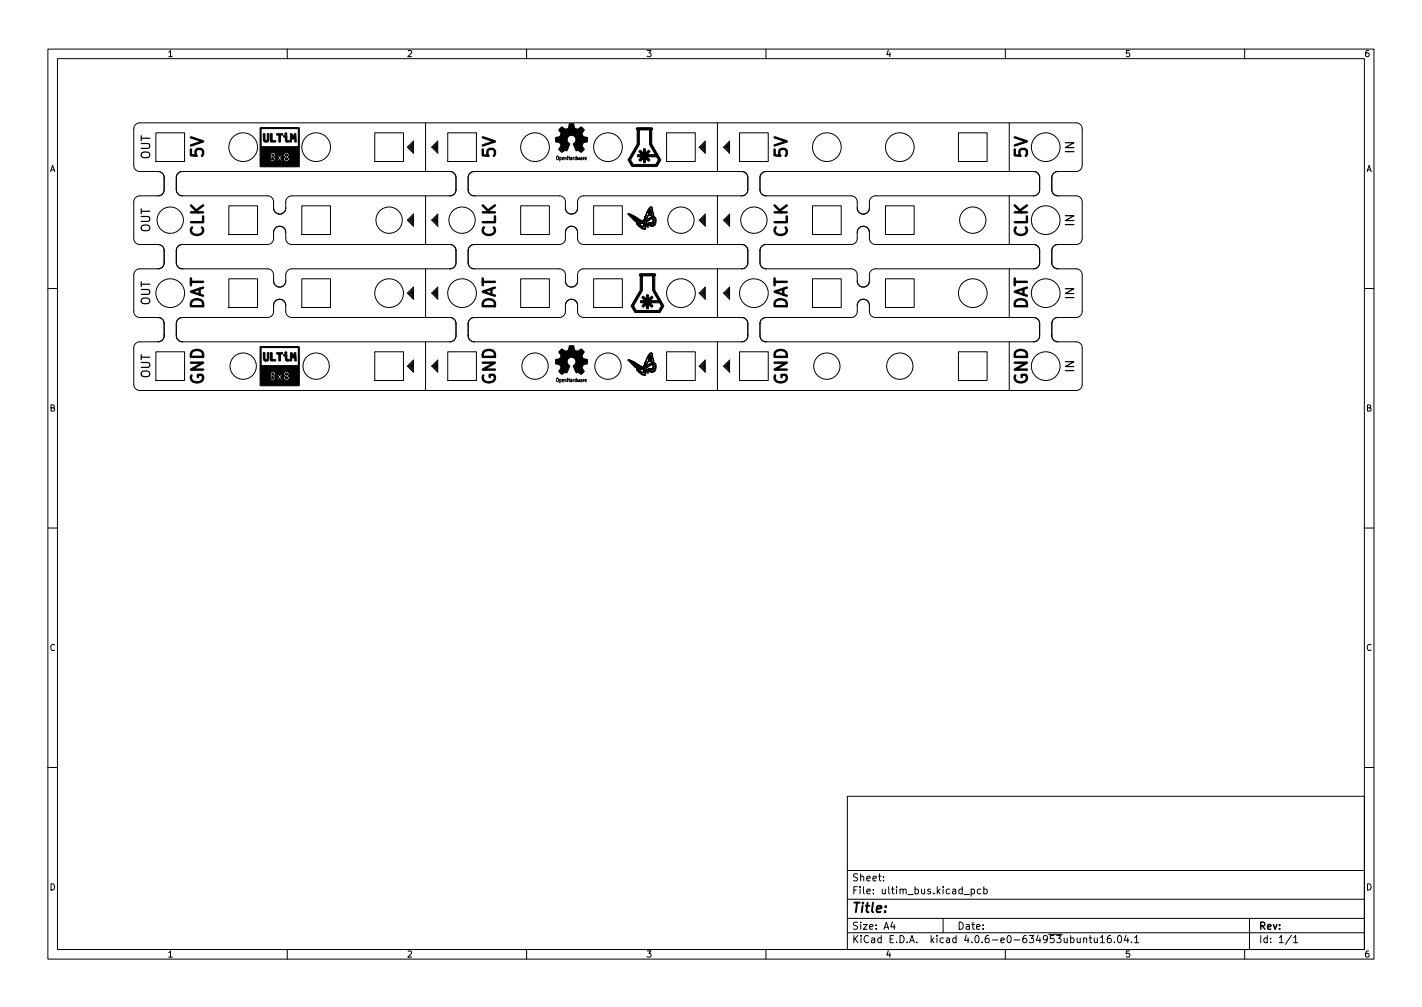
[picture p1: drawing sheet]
<svg xmlns="http://www.w3.org/2000/svg" width="297mm" height="210mm" viewBox="0 0 297 210" stroke-linecap="round" stroke-linejoin="round" font-family="sans-serif">
<defs><g id="words">
<g font-size="3.5">
<text x="42.5" y="32.9" transform="rotate(-90 42.5 32.9)">5V</text>
<text x="103.5" y="32.9" transform="rotate(-90 103.5 32.9)">5V</text>
<text x="164.5" y="32.9" transform="rotate(-90 164.5 32.9)">5V</text>
<text x="214.6" y="32.9" transform="rotate(-90 214.6 32.9)">5V</text>
<text x="42.5" y="49.6" transform="rotate(-90 42.5 49.6)">CLK</text>
<text x="103.5" y="49.6" transform="rotate(-90 103.5 49.6)">CLK</text>
<text x="164.5" y="49.6" transform="rotate(-90 164.5 49.6)">CLK</text>
<text x="214.6" y="49.6" transform="rotate(-90 214.6 49.6)">CLK</text>
<text x="42.5" y="64.8" transform="rotate(-90 42.5 64.8)">DAT</text>
<text x="103.5" y="64.8" transform="rotate(-90 103.5 64.8)">DAT</text>
<text x="164.5" y="64.8" transform="rotate(-90 164.5 64.8)">DAT</text>
<text x="214.6" y="64.8" transform="rotate(-90 214.6 64.8)">DAT</text>
<text x="42.5" y="80.4" transform="rotate(-90 42.5 80.4)">GND</text>
<text x="103.5" y="80.4" transform="rotate(-90 103.5 80.4)">GND</text>
<text x="164.5" y="80.4" transform="rotate(-90 164.5 80.4)">GND</text>
<text x="214.6" y="80.4" transform="rotate(-90 214.6 80.4)">GND</text>
</g>
<text font-size="2.8" x="178" y="190.6">Title:</text>
<g font-size="2.5">
<text x="31.4" y="33.3" transform="rotate(-90 31.4 33.3)">OUT</text>
<text x="224.4" y="32" transform="rotate(-90 224.4 32)">IN</text>
<text x="224.4" y="47.2" transform="rotate(-90 224.4 47.2)">IN</text>
<text x="31.4" y="48.6" transform="rotate(-90 31.4 48.6)">OUT</text>
<text x="31.4" y="63.8" transform="rotate(-90 31.4 63.8)">OUT</text>
<text x="224.4" y="62.4" transform="rotate(-90 224.4 62.4)">IN</text>
<text x="224.4" y="77.7" transform="rotate(-90 224.4 77.7)">IN</text>
<text x="31.4" y="79.1" transform="rotate(-90 31.4 79.1)">OUT</text>
</g>
<g font-size="2.1">
<text x="178" y="184">Sheet:</text>
<text x="178" y="186.7">File: ultim_bus.kicad_pcb</text>
<text x="178" y="196.9">KiCad E.D.A. kicad 4.0.6-e0-634953ubuntu16.04.1</text>
<text x="178" y="194.1">Size: A4</text>
<text x="200" y="194.1">Date:</text>
<text x="263" y="194.1">Rev:</text>
<text x="263" y="196.9">Id: 1/1</text>
</g>
<g font-size="1.8">
<text x="35" y="11.9">1</text>
<text x="85" y="11.9">2</text>
<text x="135" y="11.9">3</text>
<text x="185" y="11.9">4</text>
<text x="235" y="11.9">5</text>
<text x="285" y="11.9">6</text>
<text x="10.3" y="35.9">A</text>
<text x="285.3" y="35.9">A</text>
<text x="10.3" y="85.9">B</text>
<text x="285.3" y="85.9">B</text>
<text x="10.3" y="135.9">C</text>
<text x="285.3" y="135.9">C</text>
<text x="10.3" y="185.9">D</text>
<text x="285.3" y="185.9">D</text>
<text x="35" y="199.9">1</text>
<text x="85" y="199.9">2</text>
<text x="135" y="199.9">3</text>
<text x="185" y="199.9">4</text>
<text x="235" y="199.9">5</text>
<text x="285" y="199.9">6</text>
</g>
<g font-size="1.1">
<text x="116.4" y="33.4">OpenHardware</text>
<text x="116.4" y="79.8">OpenHardware</text>
</g>
</g></defs>
<g fill="none" stroke="#000" stroke-width=".21">
<path d="M10 10.2h277v190.1h-277zM12 12.2h273v186.1h-273zM60 10.2v2M110 10.2v2M160 10.2v2M210 10.2v2M260 10.2v2M28.3 26l.9-.4h195.6a1.27 1.27 0 0 1 1.3 1.3v7.7a1.27 1.27 0 0 1-1.3 1.2h-3.9a1.27 1.27 0 0 0-1.2 1.3v2.6a1.27 1.27 0 0 0 1.3 1.2h3.9a1.27 1.27 0 0 1 1.2 1.3v7.7a1.27 1.27 0 0 1-1.3 1.1l-3.9 .1a1.27 1.27 0 0 0-1.2 1.2v2.7a1.27 1.27 0 0 0 1.3 1.1h3.9a1.27 1.27 0 0 1 1.2 1.3v7.7a1.27 1.27 0 0 1-1.3 1.2h-3.9a1.27 1.27 0 0 0-1.2 1.3v2.6a1.27 1.27 0 0 0 1.3 1.2h3.9a1.27 1.27 0 0 1 1.2 1.2v7.8a1.27 1.27 0 0 1-1.3 1.1h-195.7a1.27 1.27 0 0 1-1.2-1.2v-7.8a1.27 1.27 0 0 1 1.3-1.1h3.9a1.27 1.27 0 0 0 1.2-1.3v-2.7a1.27 1.27 0 0 0-1.3-1.1h-3.9a1.27 1.27 0 0 1-1.2-1.3v-7.7a1.27 1.27 0 0 1 1.3-1.2h3.9a1.27 1.27 0 0 0 1.2-1.2v-2.7a1.27 1.27 0 0 0-1.3-1.2h-3.9a1.27 1.27 0 0 1-1.2-1.2v-7.8a1.27 1.27 0 0 1 1.3-1.1h3.9a1.27 1.27 0 0 0 1.2-1.3v-2.6a1.27 1.27 0 0 0-1.3-1.2h-3.9a1.27 1.27 0 0 1-1.2-1.3v-7.7zM32.6 27.7h6v6h-6zM37.2 36.2l.9-.4h55.9a1.27 1.27 0 0 1 1.2 1.3v2.5a1.27 1.27 0 0 1-1.2 1.3h-33a1.27 1.27 0 0 0-1.3 1.3v1.2a1.27 1.27 0 0 1-1.3 1.3 1.27 1.27 0 0 1-1.3-1.3v-1.2a1.27 1.27 0 0 0-1.2-1.3h-17.8a1.27 1.27 0 0 1-1.3-1.3v-2.6zM78.3 27.7h6v6h-6zM85.1 30.7l1.3-1.2v2.5z"/>
<path d="M85.3 30.7l.9-.9v1.8zM85.9 30.7l.1-.1v.3zM86.1 30.2v1l-.5-.5zM88.9 25.6v10.2M90.2 30.7l1.2-1.2v2.5zM91.1 30.6v.3l-.2-.2zM91.2 30.2v1l-.5-.5zM91.3 29.8v1.8l-.9-.9zM93.5 27.7h6v6h-6zM98.2 36.2l.9-.4h55.8a1.27 1.27 0 0 1 1.3 1.3v2.5a1.27 1.27 0 0 1-1.3 1.3h-33a1.27 1.27 0 0 0-1.3 1.3v1.2a1.27 1.27 0 0 1-1.2 1.3 1.27 1.27 0 0 1-1.3-1.3v-1.2a1.27 1.27 0 0 0-1.3-1.3h-17.7a1.27 1.27 0 0 1-1.3-1.3v-2.6zM139.2 27.7h6v6h-6zM146 30.7l1.3-1.2v2.5z"/>
<path d="M146.3 30.7l.9-.9v1.8zM146.6 30.7l.5-.5v1zM146.9 30.6v.3l-.1-.2zM149.9 25.6v10.2M151.1 30.7l1.3-1.2v2.5zM152 30.6v.3l-.1-.2zM152.1 30.2v1l-.5-.5zM152.3 29.8v1.8l-.9-.9zM154.5 27.7h6v6h-6zM159.1 36.2l.9-.4h55.9a1.27 1.27 0 0 1 1.3 1.3v2.5a1.27 1.27 0 0 1-1.3 1.3h-33a1.27 1.27 0 0 0-1.3 1.3v1.2a1.27 1.27 0 0 1-1.3 1.3 1.27 1.27 0 0 1-1.2-1.3v-1.2a1.27 1.27 0 0 0-1.3-1.3h-17.8a1.27 1.27 0 0 1-1.3-1.3l.1-2.6zM200.2 27.7h6v6h-6zM210.8 25.6v10.2"/>
<path d="M37.2 51.4l.9-.4h17.8a1.27 1.27 0 0 0 1.2-1.2v-1.3a1.27 1.27 0 0 1 1.3-1.3 1.27 1.27 0 0 1 1.3 1.3v1.3a1.27 1.27 0 0 0 1.3 1.2h33a1.27 1.27 0 0 1 1.2 1.3v2.6a1.27 1.27 0 0 1-1.2 1.2h-33a1.27 1.27 0 0 0-1.3 1.3v1.3a1.27 1.27 0 0 1-1.3 1.2 1.27 1.27 0 0 1-1.3-1.2v-1.3a1.27 1.27 0 0 0-1.2-1.3h-17.8a1.27 1.27 0 0 1-1.3-1.2v-2.7zM47.8 58.2h6v6h-6zM47.8 43h6v6h-6zM63 58.2h6v6h-6zM63 43h6v6h-6zM85.1 46l1.3-1.3v2.5zM85.3 46l.9-.9v1.8zM85.6 46l.5-.5v1zM85.9 46l.1-.2v.3zM86.4 59.9v2.6l-1.3-1.3zM88.9 40.9v10.1M88.9 56.1v10.2"/>
<path d="M91.1 45.8v.3l-.2-.1zM91.2 45.5v1l-.5-.5zM91.3 45.1v1.8l-.9-.9zM91.4 44.7v2.5l-1.2-1.2zM91.4 59.9v2.6l-1.2-1.3zM98.2 51.4l.9-.4h17.7a1.27 1.27 0 0 0 1.3-1.2v-1.3a1.27 1.27 0 0 1 1.3-1.3 1.27 1.27 0 0 1 1.2 1.3v1.3a1.27 1.27 0 0 0 1.3 1.2h33a1.27 1.27 0 0 1 1.3 1.3v2.6a1.27 1.27 0 0 1-1.3 1.2h-33a1.27 1.27 0 0 0-1.3 1.3v1.3a1.27 1.27 0 0 1-1.2 1.2 1.27 1.27 0 0 1-1.3-1.2v-1.3a1.27 1.27 0 0 0-1.3-1.3h-17.7a1.27 1.27 0 0 1-1.3-1.2v-2.7zM108.8 58.2h6v6h-6zM108.8 43h6v6h-6zM124 58.2h6v6h-6zM124 43h6v6h-6zM146 46l1.3-1.3v2.5zM146.6 46l.5-.5v1z"/>
<path d="M146.9 45.8v.3l-.1-.1zM147.2 45.1v1.8l-.9-.9zM147.3 59.9v2.6l-1.3-1.3zM149.9 40.9v10.1M149.9 56.1v10.2M151.1 46l1.3-1.3v2.5zM151.6 46l.5-.5v1zM152 45.8v.3l-.1-.1zM152.3 45.1v1.8l-.9-.9zM152.4 59.9v2.6l-1.3-1.3zM159.1 51.4l.9-.4h17.8a1.27 1.27 0 0 0 1.3-1.2v-1.3a1.27 1.27 0 0 1 1.2-1.3 1.27 1.27 0 0 1 1.3 1.3v1.3a1.27 1.27 0 0 0 1.3 1.2h33a1.27 1.27 0 0 1 1.3 1.3v2.6a1.27 1.27 0 0 1-1.3 1.2h-33a1.27 1.27 0 0 0-1.3 1.3v1.3a1.27 1.27 0 0 1-1.3 1.2 1.27 1.27 0 0 1-1.2-1.2v-1.3a1.27 1.27 0 0 0-1.3-1.3h-17.8a1.27 1.27 0 0 1-1.3-1.2l.1-2.7zM169.7 58.2h6v6h-6z"/>
<path d="M169.7 43h6v6h-6zM185 58.2h6v6h-6zM185 43h6v6h-6zM210.8 40.9v10.1M210.8 56.1v10.2M10 60.2h2M32.6 73.5h6v5.9h-6zM37.2 66.7l.9-.4h17.8a1.27 1.27 0 0 0 1.2-1.3v-1.3a1.27 1.27 0 0 1 1.3-1.2 1.27 1.27 0 0 1 1.3 1.2v1.3a1.27 1.27 0 0 0 1.3 1.3h33a1.27 1.27 0 0 1 1.2 1.3v2.5a1.27 1.27 0 0 1-1.2 1.3h-55.9a1.27 1.27 0 0 1-1.3-1.3v-2.7zM78.3 73.5h6v5.9h-6zM85.3 76.4l.9-.8v1.7zM85.3 61.2l.9-.9v1.8zM85.6 76.4l.5-.5v1.1z"/>
<path d="M86 61.1v.2l-.1-.1zM86 76.3v.3l-.1-.2zM86.1 60.7v1l-.5-.5zM86.4 75.2v2.5l-1.3-1.3zM88.9 71.4v10.1M90.2 76.4l1.2-1.2v2.5zM90.4 76.4l.9-.8v1.7zM91.1 76.3v.3l-.2-.2zM91.1 61.1v.2l-.2-.1zM91.2 75.9v1.1l-.5-.6zM91.2 60.7v1l-.5-.5zM91.3 60.3v1.8l-.9-.9z"/>
<path d="M93.5 73.5h6v5.9h-6zM98.2 66.7l.9-.4h17.7a1.27 1.27 0 0 0 1.3-1.3v-1.3a1.27 1.27 0 0 1 1.3-1.2 1.27 1.27 0 0 1 1.2 1.2v1.3a1.27 1.27 0 0 0 1.3 1.3h33a1.27 1.27 0 0 1 1.3 1.3v2.5a1.27 1.27 0 0 1-1.3 1.3h-55.8a1.27 1.27 0 0 1-1.3-1.3v-2.7zM139.2 73.5h6v5.9h-6zM146 76.4l1.3-1.2v2.5zM146.9 61.1v.2l-.1-.1zM146.9 76.3v.3l-.1-.2zM147.1 60.7v1l-.5-.5zM147.1 75.9v1.1l-.5-.6zM147.2 60.3v1.8l-.9-.9zM147.2 75.6v1.7l-.9-.9zM149.9 71.4v10.1M151.1 76.4l1.3-1.2v2.5z"/>
<path d="M152 76.3v.3l-.1-.2zM152 61.1v.2l-.1-.1zM152.1 60.7v1l-.5-.5zM152.1 75.9v1.1l-.5-.6zM152.3 60.3v1.8l-.9-.9zM152.3 75.6v1.7l-.9-.9zM154.5 73.5h6v5.9h-6zM159.1 66.7l.9-.4h17.8a1.27 1.27 0 0 0 1.3-1.3v-1.3a1.27 1.27 0 0 1 1.2-1.2 1.27 1.27 0 0 1 1.3 1.2v1.3a1.27 1.27 0 0 0 1.3 1.3h33a1.27 1.27 0 0 1 1.3 1.3v2.5a1.27 1.27 0 0 1-1.3 1.3h-55.9a1.27 1.27 0 0 1-1.3-1.3l.1-2.7zM200.2 73.5h6v5.9h-6zM210.8 71.4v10.1M285 60.2h2M10 110.2h2"/>
<path d="M285 110.2h2M10 160.2h2M177 166.3h108v32h-108zM285 160.2h2M60 198.3v2M110 198.3v2M160 198.3v2M177 194.8h108M177 191.8h108M177 187.8h108M177 181.8h108M184.6 183.8v.1"/>
<path d="M184.6 183v.1M186.4 192.5l-.3 1h.9M186.8 193v1M197 191.8v3M201.4 186.8h1.1M202.9 185.7l.4-.1 .3 .3-.2 .7h-.5M202.9 185.6v1.5M204.9 185.7l-.5-.1-.3 .3 .2 .7h.6M205.5 185.7l.4-.1 .3 .3-.1 .7h-.6M205.5 185.1v1.5M210 198.3v2M226.4 196l.2-.2 .3 .1 .1 .9"/>
<path d="M226.4 195.8v1M227.5 195.8h.6M227.7 195.3v1.3l.4 .2M228.6 195.8v1h.4l.2-.1M229.2 195.8v1M229.9 195.8l.4-.5v1.5M229.9 196.8h.8M232 195.3l-.4 .1a1.01 1.01 0 0 0 0 1.4l.5-.1v-.5l-.2-.3h-.3l-.3 .3M232.8 196.7v.1M233.6 195.4l.2-.1a.8 .8 0 0 1 .5 .8 .8 .8 0 0 1-.5 .7 1 1 0 0 1-.2-1.4zM235.2 195.3l-.3 1h.9M235.6 195.8v1"/>
<path d="M236.4 196.7v.1M237 195.8l.4-.5v1.5M237 196.8h.9M260 198.3v2M261 191.8v6.5M269.8 195.3l-1.3 1.9M270.2 195.8l.4-.5v1.5M270.2 196.8h.9"/>
<circle cx="50.8" cy="30.7" r="3"/>
<circle cx="66" cy="30.7" r="3"/>
<circle cx="111.8" cy="30.7" r="3"/>
<circle cx="127" cy="30.7" r="3"/>
<circle cx="172.7" cy="30.7" r="3"/>
<circle cx="188" cy="30.7" r="3"/>
<circle cx="218.4" cy="30.7" r="3"/>
<circle cx="35.6" cy="46" r="2.75"/>
<circle cx="81.3" cy="46" r="2.75"/>
<circle cx="96.5" cy="46" r="2.75"/>
<circle cx="142.2" cy="46" r="2.75"/>
<circle cx="157.5" cy="46" r="2.75"/>
<circle cx="203.2" cy="46" r="2.75"/>
<circle cx="218.4" cy="46" r="3"/>
<circle cx="35.6" cy="61.2" r="3"/>
<circle cx="50.8" cy="76.4" r="2.75"/>
<circle cx="66" cy="76.4" r="2.75"/>
<circle cx="81.3" cy="61.2" r="3"/>
<circle cx="96.5" cy="61.2" r="3"/>
<circle cx="111.8" cy="76.4" r="2.75"/>
<circle cx="127" cy="76.4" r="2.75"/>
<circle cx="142.2" cy="61.2" r="3"/>
<circle cx="157.5" cy="61.2" r="3"/>
<circle cx="172.7" cy="76.4" r="2.75"/>
<circle cx="188" cy="76.4" r="2.75"/>
<circle cx="203.2" cy="61.2" r="3"/>
<circle cx="218.4" cy="61.2" r="3"/>
<circle cx="218.4" cy="76.4" r="3"/>
</g>
<g fill="#000" stroke="#000" stroke-width=".21">
<path d="M55 27.9h.4v.9a.35 .35 0 0 0-.1 .4 .35 .35 0 0 0 .5 .1v-1.4h.4v.7a.75 .75 0 0 1-.1 .8 .75 .75 0 0 1-.8 .3l-.3-.4zM56.5 27.9h.4v1.5h.7v.2h-1.1zM54.4 26.7l7.8-.1a.27 .27 0 0 1 .3 .1 .27 .27 0 0 1 0 .4v7.7h-7.8a.29 .29 0 0 1-.3 0 .29 .29 0 0 1-.1-.4v-1.1h2.1a.62 .62 0 0 0 .9 .3h.5a.4 .4 0 0 0 .6-.3h.1a.38 .38 0 0 0 .5 .3l-.2-.4h.4a.58 .58 0 0 0 .9 .5 .58 .58 0 0 0 .1-1 .51 .51 0 0 0-.1-.7 .51 .51 0 0 0-.7 0 .51 .51 0 0 0 .1 .8l-.3 .4h-.4l-.2-.2 .4-.7h-.3l-.3 .4-.3-.4h-.3l.4 .7-.4 .6h-.5a.48 .48 0 0 0 .3-.4 .48 .48 0 0 0-.3-.4 .51 .51 0 0 0 .1-.8 .51 .51 0 0 0-.8 0 .51 .51 0 0 0 .1 .8l-.3 .5h-2.1v-6.4h.2v3.7h7.8v-3.7h-8zM57.8 27.9h1.3l-.1 .3h-.4v1.4h-.3v-1.4h-.5zM59.2 28.3h.7v.5a.36 .36 0 0 0 0 .5 .36 .36 0 0 0 .5 .1 .37 .37 0 0 1-.3 .3 .37 .37 0 0 1-.4-.1l-.1-1h-.4zM60.7 27.9h.3l.2 .8 .3-.8h.3l.1 1.7h-.3v-1.2l-.2 .6h-.3l-.2-.6v1.2h-.3zM116.9 26.9l.5-.4 .7 .5 .3-.1a1.08 1.08 0 0 0 .5-1.1h.6a.33 .33 0 0 1 .4 .1 .33 .33 0 0 1 0 .4 .72 .72 0 0 0 .6 .6 .72 .72 0 0 0 .8-.3h.3l.5 .5-.1 .1a.82 .82 0 0 0-.3 1.1 .82 .82 0 0 0 1 .4v.9l-.3 .1a.54 .54 0 0 0-.7 .4l-.1 .4 .2 .3a.36 .36 0 0 1 .3 .4 .36 .36 0 0 1-.4 .3l-.2 .2a.4 .4 0 0 1-.6-.2l-.2-.1-.4 .1-.6-1.4a.94 .94 0 0 0 .4-1.5 .94 .94 0 0 0-1.5 0 .94 .94 0 0 0 .4 1.5l-.6 1.4h-.1a.34 .34 0 0 0-.6 .1 .36 .36 0 0 1-.4 .2 .36 .36 0 0 1-.3-.3l-.3-.4a.85 .85 0 0 0 .3-1 .85 .85 0 0 0-1-.5l.1-.9a.99 .99 0 0 0 1.1-.8l-.3-.5a.26 .26 0 0 1-.2-.3 .26 .26 0 0 1 .2-.2zM133 26.7h1.5a2.64 2.64 0 0 1 1.8 .1l-.2 .3v3l1.6 2.7a.75 .75 0 0 1 0 1.2l-.5 .8h-5.2l-.8-1.4h.5l.6 .9h4.7l.5-.9-.3-.7h-2l.2 .3a.29 .29 0 0 1 .4 .3 .29 .29 0 0 1-.3 .3 .29 .29 0 0 1-.3-.2l-.4-.3v.5a.26 .26 0 0 1 0 .4 .26 .26 0 0 1-.4-.1v-.8l-.3 .3a.31 .31 0 0 1-.3 .3 .31 .31 0 0 1-.3-.3l.6-.7h-.6a.27 .27 0 0 1-.4-.3 .27 .27 0 0 1 .5-.1h.5l-.4-.4a.25 .25 0 0 1-.1-.4 .25 .25 0 0 1 .4 .1l.4 .4v-.4a.32 .32 0 0 1 0-.5 .32 .32 0 0 1 .4 0v.9l.4-.4a.26 .26 0 0 1 .5-.1 .26 .26 0 0 1-.2 .4l-.3 .4h1.7l-.6-1.1a2.71 2.71 0 0 1-.6-2.5v-1.6h-2.1l-.1 3.1-1.8 3.2h-.5l1.4-2.4a3.4 3.4 0 0 0 .5-2.4zM132.9 46.5h1.5l.2 .2a.69 .69 0 0 1 .3 .9 .54 .54 0 0 1-.9 .1h.2a.3 .3 0 0 0 .4 .1 .3 .3 0 0 0 .1-.4l-.2-.2-.3 .5h-.2l-.6-.5 .7 .4 .1-.3h.2l-.7-.1a.45 .45 0 0 1-.7-.4h.2a.51 .51 0 0 0 .7 .3l-.6-.3h.3h-.6l-.1-.2 .2 .1a.83 .83 0 0 1 .9 .5l.4 .1 .2-.1h-.2l.1-.1 .3 .3v-.3l-.4-.1 .4 .1a1.23 1.23 0 0 0-1.3-.5h-.6zM133.6 57.2l1.5-.1a2.64 2.64 0 0 1 1.9 .2l-.2 .3v3l1.5 2.7a.75 .75 0 0 1 0 1.2l-.5 .8h-5.1l-.9-1.4h.5l.6 .9h4.7l.6-.9-.4-.7h-2l.3 .3a.29 .29 0 0 1 .3 .3 .29 .29 0 0 1-.2 .3 .29 .29 0 0 1-.4-.2l-.3-.4v.6a.26 .26 0 0 1-.1 .4 .26 .26 0 0 1-.4-.1v-.9l-.3 .3a.31 .31 0 0 1-.3 .4 .31 .31 0 0 1-.3-.3l.6-.7h-.6a.27 .27 0 0 1-.3-.3 .27 .27 0 0 1 .4-.1h.5l-.4-.4a.25 .25 0 0 1-.1-.4 .25 .25 0 0 1 .4 0l.4 .5v-.5a.32 .32 0 0 1 0-.4 .32 .32 0 0 1 .4 0l.1 .9 .4-.4a.26 .26 0 0 1 .4-.1 .26 .26 0 0 1-.1 .4l-.4 .4h1.7l-.6-1.1a2.71 2.71 0 0 1-.6-2.6v-1.5h-2.1v3.1l-1.9 3.2h-.5l1.4-2.5a3.4 3.4 0 0 0 .5-2.3zM131.2 44.6l1.2 .5 2 1.1 .3-.8-.1-.2 .2 .2 .4-1.3a1.21 1.21 0 0 1 .9-.9l.3 1.1a.75 .75 0 0 1 .1 .8 .75 .75 0 0 1-.6 .4l-1.2 .7 .8-1.2h-.1l.1-.5h.6h-.6l.3-.8h.1h-.1h.2l-.3 .4h.4l-.3 .1a.19 .19 0 0 0-.2 .2 .19 .19 0 0 0 .3 .1l.2-.1-.1 .2a.27 .27 0 0 0-.4 0 .27 .27 0 0 0 0 .3l.6-.1-.2 .1a.86 .86 0 0 0-1 .9l-.1 .2 1.5-1-.3-1.6a1.1 1.1 0 0 0-.9 1l-.4 1.7h-.1l.1-.6-.1 .1a.51 .51 0 0 0 0 .9l.7 .7v.3l-.7-.7a.81 .81 0 0 0-1.1-.4 1.66 1.66 0 0 1-1.7-.9l-.7-.8 .6 .5a1.88 1.88 0 0 0 2 1.1h.2l-.7-.3h-.6h.6h-.7l.6-.1-.3-.2h-.5l.4-.1h-.4h.3l-.3-.2h-.4l.4-.1h-.4h.3l-.5-.2 2.5 1.2-.1-.2h-.4l-1.4-.9-1.2-.5zM135.1 46.2l1.2-.8a.53 .53 0 0 1 .7 0 .53 .53 0 0 1 .1 .7l-.1 .6a1.03 1.03 0 0 1-1.8 .1l-.2-.2 .8 .5h.5l-.9-.4h.2a.91 .91 0 0 0 1.1 .3l.1-.1-.7-.2h-.7h.9a.3 .3 0 0 0 .4 .1 .3 .3 0 0 0 .1-.4l-1.4 .2 .7-.1 .3-.2a.31 .31 0 0 0 .5 .1 .31 .31 0 0 0 0-.5l-.5 .4 .2-.2-.3-.3h.1a.25 .25 0 0 0 .3 .2 .25 .25 0 0 0 .2-.3 .25 .25 0 0 0-.3-.1l-.3 .2 .4-.4a1.78 1.78 0 0 0-1.3 .7l-.4 .5z"/>
<path d="M55 73.6h.4v.9a.35 .35 0 0 0-.1 .4 .35 .35 0 0 0 .5 .1v-1.4h.4v.7a.75 .75 0 0 1-.1 .8 .75 .75 0 0 1-.8 .3l-.3-.4zM56.5 73.6h.4v1.5h.7v.3h-1.1zM54.4 72.4h7.8a.27 .27 0 0 1 .3 0 .27 .27 0 0 1 0 .4v7.7h-7.8a.29 .29 0 0 1-.3 0 .29 .29 0 0 1-.1-.3v-1.2h2.1a.62 .62 0 0 0 .9 .4h.5a.4 .4 0 0 0 .6-.4h.1a.38 .38 0 0 0 .5 .3l-.2-.4h.4a.58 .58 0 0 0 .9 .5 .58 .58 0 0 0 .1-1 .51 .51 0 0 0-.1-.7 .51 .51 0 0 0-.7 .1 .51 .51 0 0 0 .1 .7l-.3 .4h-.4l-.2-.2 .4-.6h-.3l-.3 .4-.3-.4h-.3l.4 .6-.4 .7h-.5a.48 .48 0 0 0 .3-.5 .48 .48 0 0 0-.3-.4 .51 .51 0 0 0 .1-.7 .51 .51 0 0 0-.8 0 .51 .51 0 0 0 .1 .7l-.3 .5h-2.1v-6.4h.2v3.7h7.8v-3.7h-8zM57.8 73.6h1.3l-.1 .3h-.4v1.5h-.3v-1.5h-.5zM59.2 74.1h.7v.4a.36 .36 0 0 0 0 .5 .36 .36 0 0 0 .5 .1 .37 .37 0 0 1-.3 .4 .37 .37 0 0 1-.4-.2l-.1-1h-.4zM60.7 73.6h.3l.2 .8 .3-.8 .3 .1 .1 1.7h-.3v-1.3l-.2 .7h-.3l-.2-.7v1.3h-.3zM116.9 73.2l.5-.4 .7 .6 .3-.2a1.08 1.08 0 0 0 .5-1h.6a.33 .33 0 0 1 .4 0 .33 .33 0 0 1 0 .4 .72 .72 0 0 0 .6 .7 .72 .72 0 0 0 .8-.4l.3 .1 .5 .5-.1 .1a.82 .82 0 0 0-.3 1 .82 .82 0 0 0 1 .5v.9h-.3a.54 .54 0 0 0-.7 .5l-.1 .3 .2 .4a.36 .36 0 0 1 .3 .3 .36 .36 0 0 1-.4 .4l-.2 .2a.4 .4 0 0 1-.6-.2l-.2-.2-.4 .2-.6-1.5a.94 .94 0 0 0 .4-1.4 .94 .94 0 0 0-1.5 0 .94 .94 0 0 0 .4 1.4l-.6 1.5-.1-.1a.34 .34 0 0 0-.6 .1 .36 .36 0 0 1-.4 .3 .36 .36 0 0 1-.3-.3l-.3-.4a.85 .85 0 0 0 .3-1.1 .85 .85 0 0 0-1-.4l.1-.9a.99 .99 0 0 0 1.1-.8l-.3-.6a.26 .26 0 0 1-.2-.2 .26 .26 0 0 1 .2-.3zM132.9 76.9l1.5 .1 .2 .2a.69 .69 0 0 1 .3 .9 .54 .54 0 0 1-.9 0h.2a.3 .3 0 0 0 .4 .2 .3 .3 0 0 0 .1-.4l-.2-.2-.3 .4h-.2l-.6-.4 .7 .4 .1-.3h.2l-.7-.2a.45 .45 0 0 1-.7-.3h.2a.51 .51 0 0 0 .7 .3l-.6-.3 .3-.1-.6 .1-.1-.2 .2 .1a.83 .83 0 0 1 .9 .4l.4 .1h.2h-.2l.1-.1 .3 .3v-.3l-.4-.1h.4a1.23 1.23 0 0 0-1.3-.4h-.6zM131.2 75.1l1.2 .4 2 1.2 .3-.8-.1-.2 .2 .2 .4-1.3a1.21 1.21 0 0 1 .9-.9l.3 1.1a.75 .75 0 0 1 .1 .8 .75 .75 0 0 1-.6 .4l-1.2 .7 .8-1.2h-.1l.1-.5h.6h-.6l.3-.8h.1h-.1l.2-.1-.3 .5h.4h-.3a.19 .19 0 0 0-.2 .3 .19 .19 0 0 0 .3 .1l.2-.1-.1 .1a.27 .27 0 0 0-.4 0 .27 .27 0 0 0 0 .4l.6-.1-.2 .1a.86 .86 0 0 0-1 .9l-.1 .2 1.5-1-.3-1.7a1.1 1.1 0 0 0-.9 1.1l-.4 1.6h-.1l.1-.5-.1 .1a.51 .51 0 0 0 0 .9l.7 .7v.2l-.7-.6a.81 .81 0 0 0-1.1-.4 1.66 1.66 0 0 1-1.7-.9l-.7-.8 .6 .5a1.88 1.88 0 0 0 2 1.1h.2l-.7-.3h-.6l.6-.1h-.7h.6l-.3-.2-.5-.1h.4h-.4h.3l-.3-.3h-.4h.4h-.4h.3l-.5-.3 2.5 1.3-.1-.2-.4-.1-1.4-.8-1.2-.5zM135.1 76.7l1.2-.8a.53 .53 0 0 1 .7 0 .53 .53 0 0 1 .1 .7l-.1 .5a1.03 1.03 0 0 1-1.8 .2l-.2-.2 .8 .4 .5 .1-.9-.5h.2a.91 .91 0 0 0 1.1 .3l.1-.1-.7-.2h-.7l.9 .1a.3 .3 0 0 0 .4 .1 .3 .3 0 0 0 .1-.4l-1.4 .2 .7-.1 .3-.2a.31 .31 0 0 0 .5 .1 .31 .31 0 0 0 0-.5l-.5 .4 .2-.3-.3-.2h.1a.25 .25 0 0 0 .3 .2 .25 .25 0 0 0 .2-.3 .25 .25 0 0 0-.3-.2l-.3 .3 .4-.4a1.78 1.78 0 0 0-1.3 .7l-.4 .5z"/>
<circle cx="57" cy="33.2" r=".25"/>
<circle cx="57" cy="32.4" r=".22"/>
<circle cx="59.7" cy="28" r=".22"/>
<circle cx="59.8" cy="33.2" r=".27"/>
<circle cx="59.8" cy="32.4" r=".23"/>
<circle cx="57" cy="78.9" r=".25"/>
<circle cx="57" cy="78.1" r=".22"/>
<circle cx="59.7" cy="73.7" r=".22"/>
<circle cx="59.8" cy="78.9" r=".27"/>
<circle cx="59.8" cy="78.1" r=".23"/>
</g>
<use href="#words"/>
</svg>
